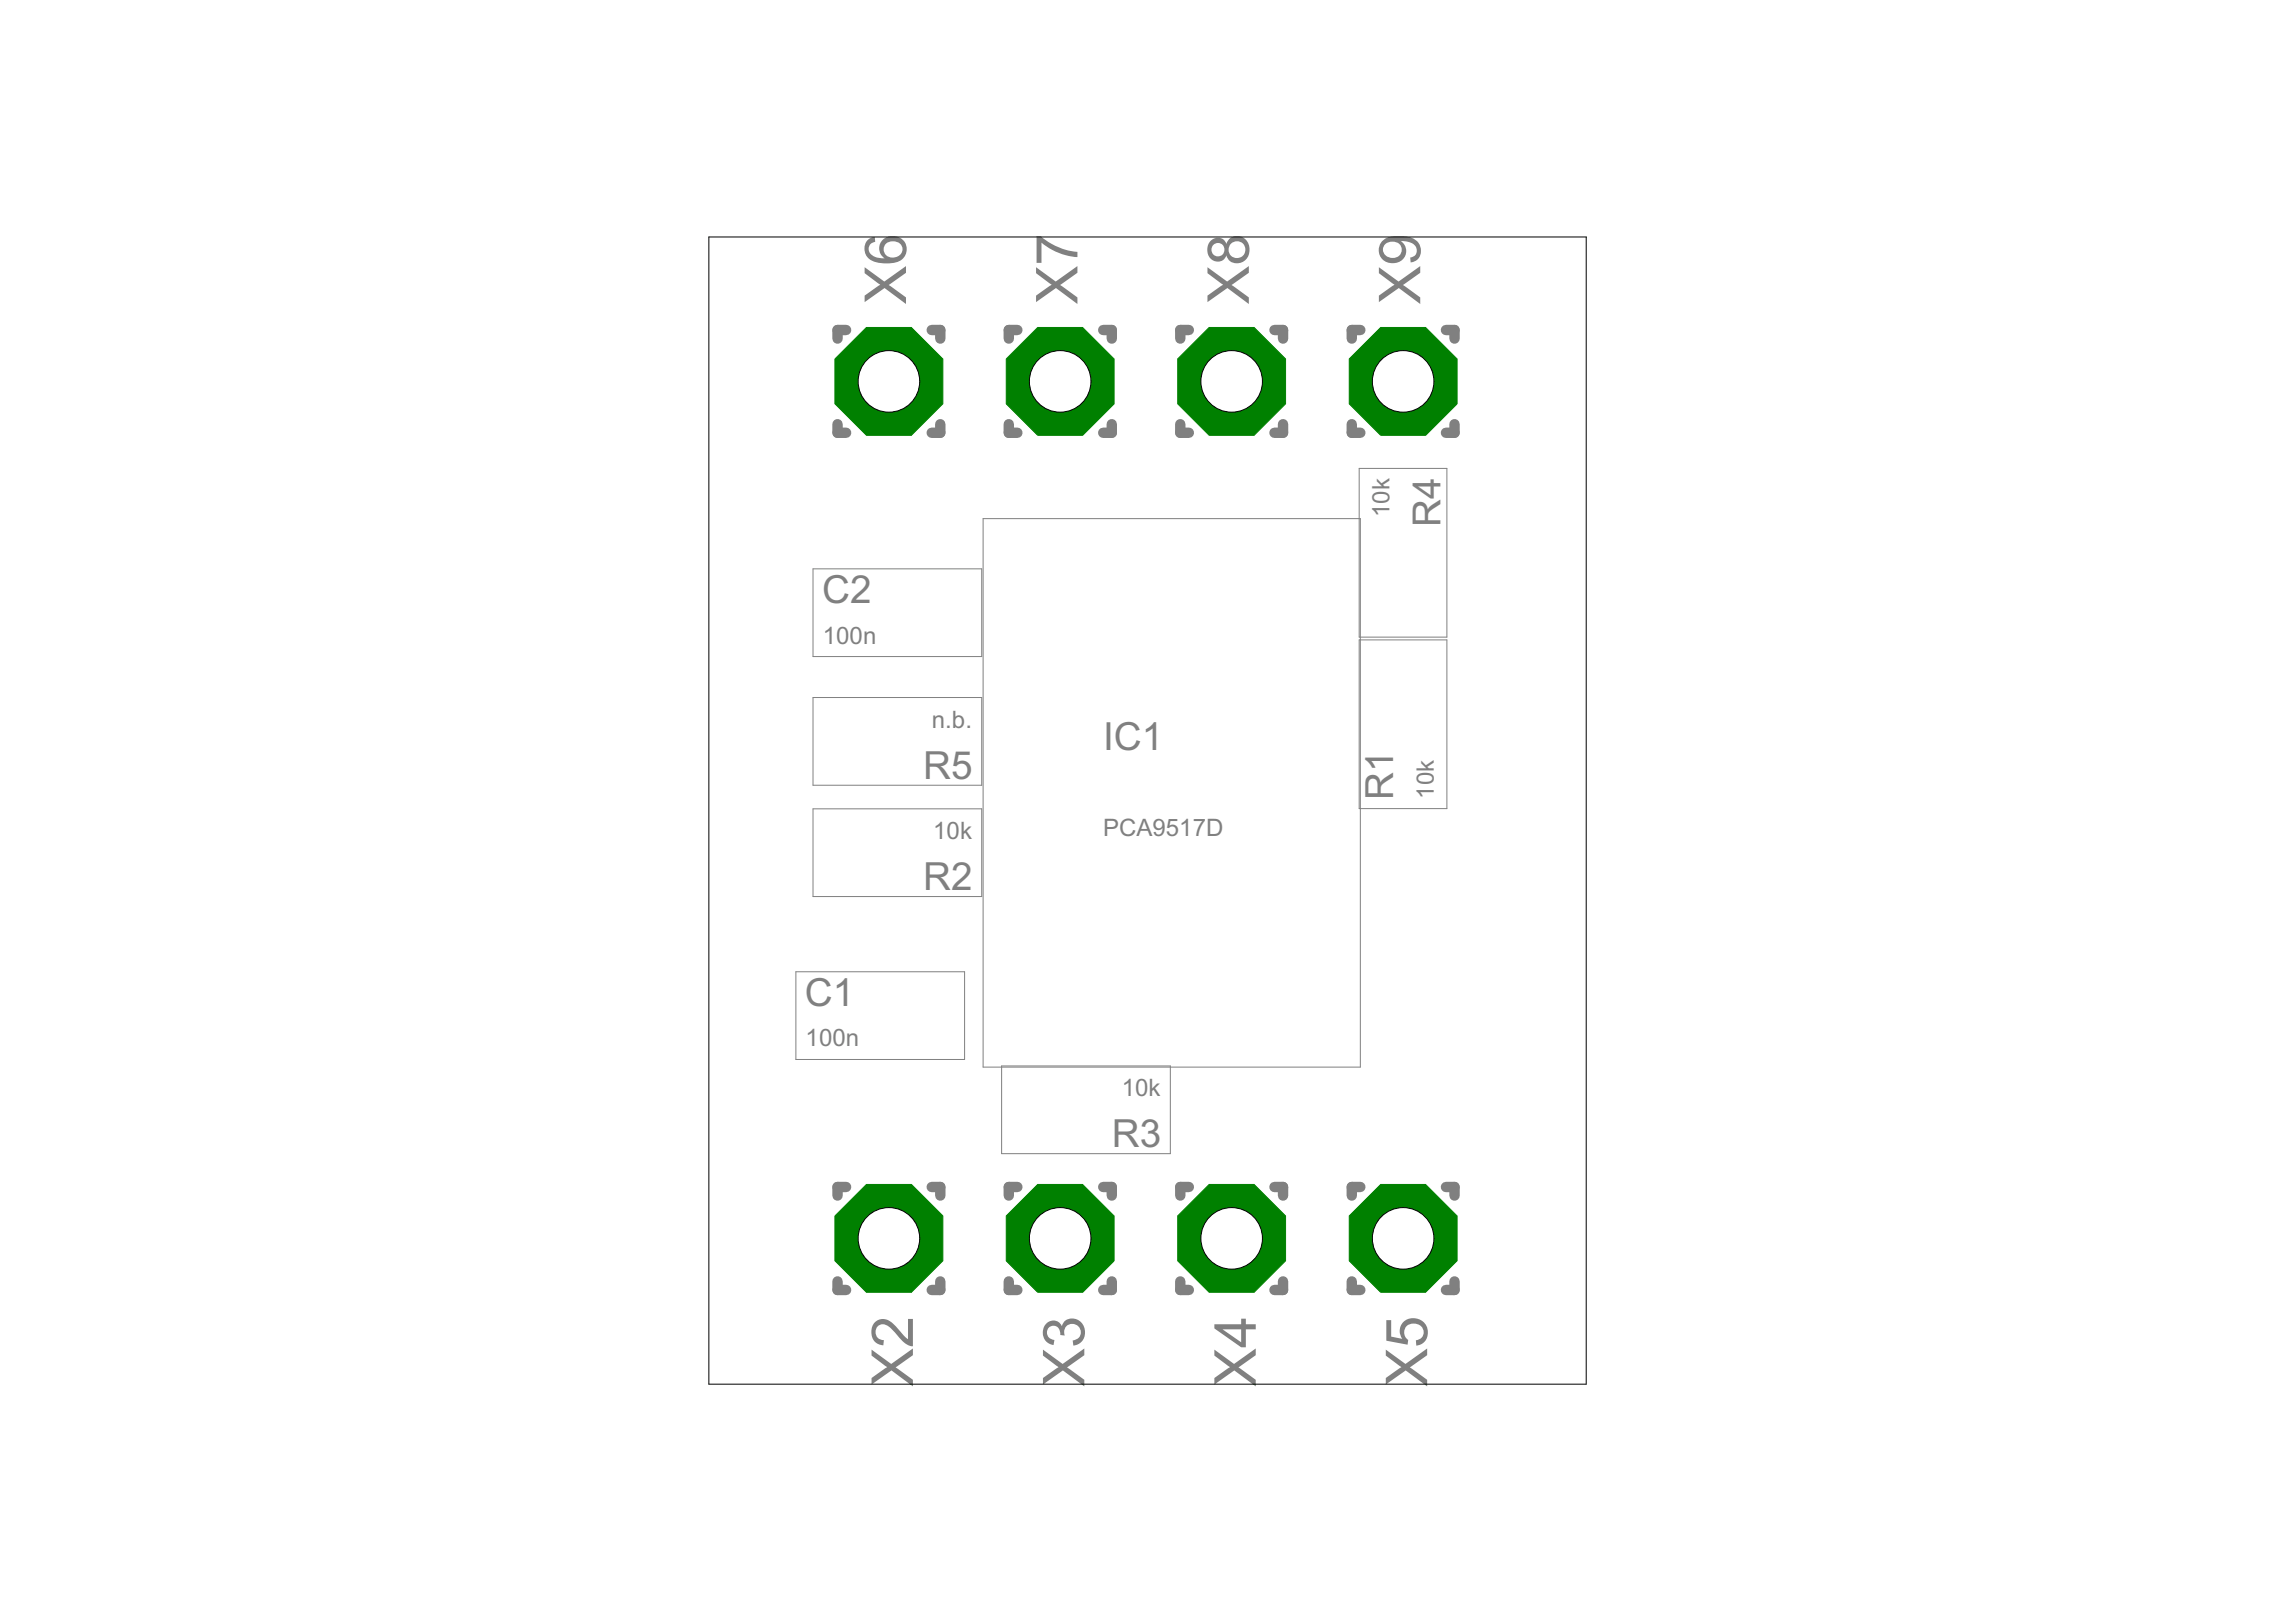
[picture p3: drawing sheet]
<svg xmlns="http://www.w3.org/2000/svg" width="210mm" height="148mm" viewBox="0 0 210 148" stroke-linecap="round" stroke-linejoin="round" font-family="sans-serif">
<defs><g id="words">
<g font-size="5.9" fill="#808080">
<text x="82.9" y="27.8" transform="rotate(-90 82.9 27.8)">X6</text>
<text x="98.5" y="27.8" transform="rotate(-90 98.5 27.8)">X7</text>
<text x="114.2" y="27.8" transform="rotate(-90 114.2 27.8)">X8</text>
<text x="129.9" y="27.8" transform="rotate(-90 129.9 27.8)">X9</text>
<text x="83.5" y="126.8" transform="rotate(-90 83.5 126.8)">X2</text>
<text x="99.2" y="126.8" transform="rotate(-90 99.2 126.8)">X3</text>
<text x="114.9" y="126.8" transform="rotate(-90 114.9 126.8)">X4</text>
<text x="130.5" y="126.8" transform="rotate(-90 130.5 126.8)">X5</text>
</g>
<g font-size="4" fill="#808080">
<text x="131.8" y="48.2" transform="rotate(-90 131.8 48.2)">R4</text>
<text x="75.2" y="55.1">C2</text>
<text x="84.4" y="71.2">R5</text>
<text x="100.9" y="68.6">IC1</text>
<text x="127.4" y="73.1" transform="rotate(-90 127.4 73.1)">R1</text>
<text x="84.4" y="81.4">R2</text>
<text x="73.6" y="92">C1</text>
<text x="101.7" y="104.9">R3</text>
</g>
<g font-size="2.5" fill="#808080">
<text x="127.1" y="47.3" transform="rotate(-90 127.1 47.3)">10k</text>
<text x="75.3" y="58.9">100n</text>
<text x="85.2" y="66.6">n.b.</text>
<text x="85.3" y="76.7">10k</text>
<text x="100.9" y="76.4">PCA9517D</text>
<text x="131.1" y="73.1" transform="rotate(-90 131.1 73.1)">10k</text>
<text x="73.7" y="95.7">100n</text>
<text x="102.6" y="100.3">10k</text>
</g>
</g></defs>
<path d="M74.4 52h15.4v8h-15.4zM89.9 47.4h34.5v50.2h-34.5zM124.3 42.8h8v15.5h-8zM124.3 58.5h8v15.5h-8zM74.4 74h15.4v8h-15.4zM74.4 63.8h15.4v8h-15.4zM72.8 88.9h15.4v8h-15.4zM91.6 97.5h15.4v8h-15.4z" fill="none" stroke="#808080" stroke-width=".09"/>
<g fill="none" stroke="#808080" stroke-width=".95">
<path d="M76.6 38.8v.8h.8M77.4 30.2h-.8v.8M85.2 30.2h.8v.8M86 38.8v.8h-.8M92.3 38.8v.8h.7M93 30.2h-.7v.8M100.9 30.2h.8v.8M101.7 38.8v.8h-.8M107.9 38.8v.8h.8M108.7 30.2h-.8v.8M116.6 30.2h.7v.8M117.3 38.8v.8h-.7"/>
<path d="M123.6 38.8v.8h.8M124.4 30.2h-.8v.8M132.2 30.2h.8v.8M133 38.8v.8h-.8M76.6 117.2v.8h.8M77.4 108.6h-.8v.7M85.2 108.6h.8v.7M86 117.2v.8h-.8M92.3 117.2v.8h.7M93 108.6h-.7v.7M100.9 108.6h.8v.7M101.7 117.2v.8h-.8"/>
<path d="M107.9 117.2v.8h.8M108.7 108.6h-.8v.7M116.6 108.6h.7v.7M117.3 117.2v.8h-.7M123.6 117.2v.8h.8M124.4 108.6h-.8v.7M132.2 108.6h.8v.7M133 117.2v.8h-.8"/>
</g>
<circle cx="81.3" cy="113.3" r="5.3" fill="#008000" stroke="#008000" stroke-width=".09"/>
<circle cx="81.3" cy="113.3" r="2.82" fill="#fff" stroke="#000" stroke-width=".09"/>
<circle cx="97" cy="113.3" r="5.3" fill="#008000" stroke="#008000" stroke-width=".09"/>
<circle cx="97" cy="113.3" r="2.82" fill="#fff" stroke="#000" stroke-width=".09"/>
<circle cx="112.6" cy="113.3" r="5.3" fill="#008000" stroke="#008000" stroke-width=".09"/>
<circle cx="112.6" cy="113.3" r="2.82" fill="#fff" stroke="#000" stroke-width=".09"/>
<circle cx="128.3" cy="113.3" r="5.3" fill="#008000" stroke="#008000" stroke-width=".09"/>
<circle cx="128.3" cy="113.3" r="2.82" fill="#fff" stroke="#000" stroke-width=".09"/>
<circle cx="81.3" cy="34.9" r="5.3" fill="#008000" stroke="#008000" stroke-width=".09"/>
<circle cx="81.3" cy="34.9" r="2.82" fill="#fff" stroke="#000" stroke-width=".09"/>
<circle cx="97" cy="34.9" r="5.3" fill="#008000" stroke="#008000" stroke-width=".09"/>
<circle cx="97" cy="34.9" r="2.82" fill="#fff" stroke="#000" stroke-width=".09"/>
<circle cx="112.6" cy="34.9" r="5.3" fill="#008000" stroke="#008000" stroke-width=".09"/>
<circle cx="112.6" cy="34.9" r="2.82" fill="#fff" stroke="#000" stroke-width=".09"/>
<circle cx="128.3" cy="34.9" r="5.3" fill="#008000" stroke="#008000" stroke-width=".09"/>
<circle cx="128.3" cy="34.9" r="2.82" fill="#fff" stroke="#000" stroke-width=".09"/>
<path d="M64.8 21.7h80.3v104.9h-80.3z" fill="none" stroke="#000" stroke-width=".09"/>
<use href="#words"/>
</svg>
